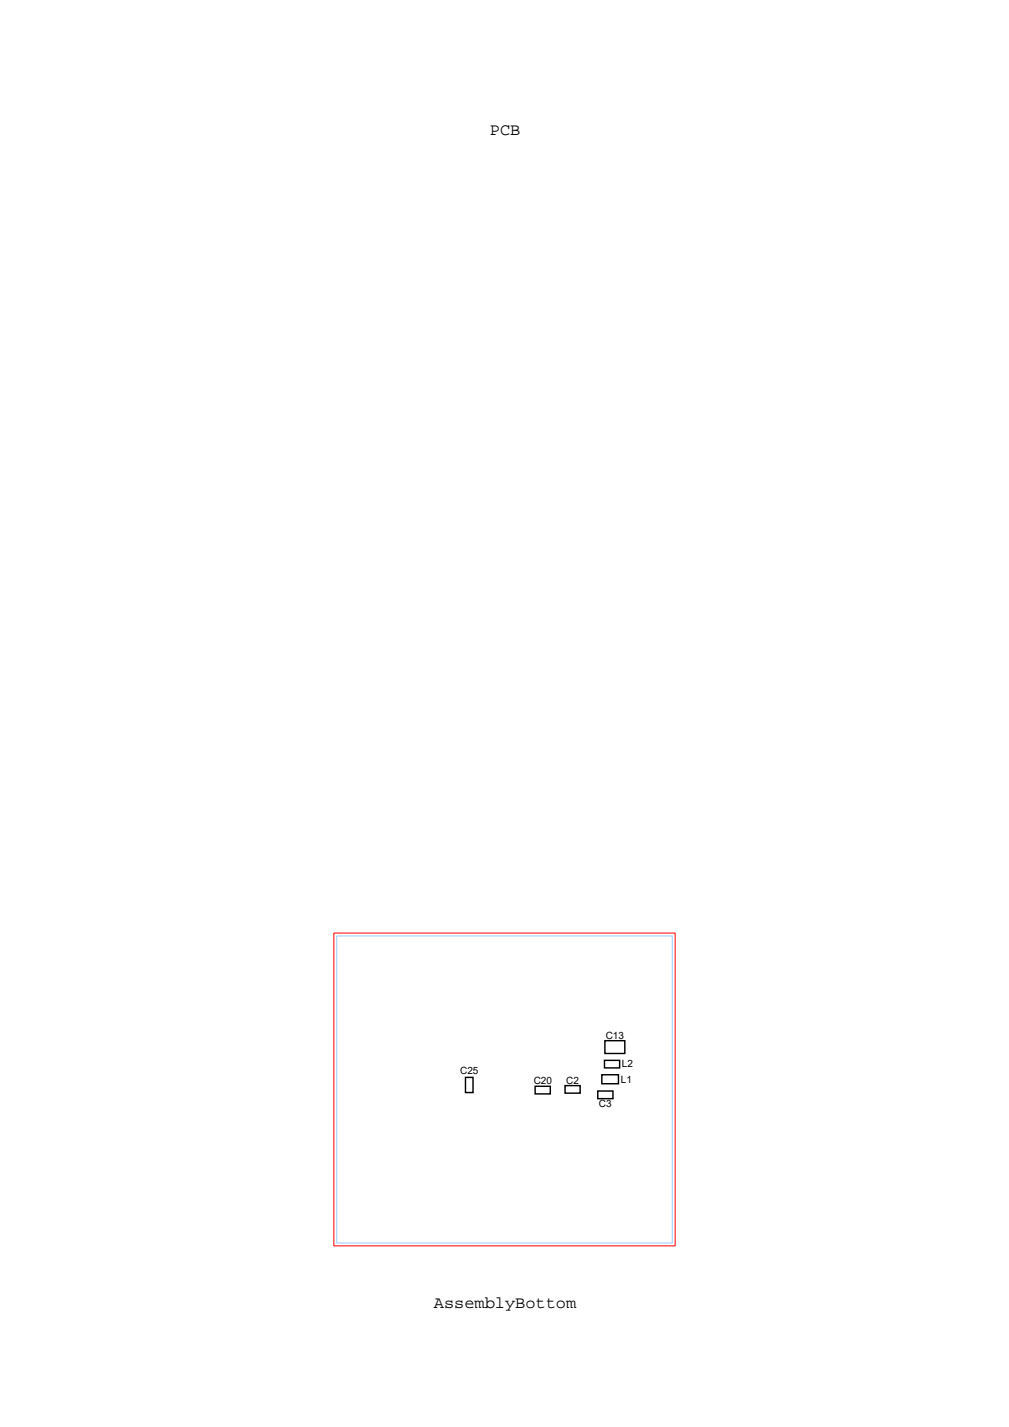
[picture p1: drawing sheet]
<svg xmlns="http://www.w3.org/2000/svg" width="210mm" height="297mm" viewBox="0 0 210 297" stroke-linecap="round" stroke-linejoin="round" font-family="sans-serif">
<defs><g id="words">
<g font-size="3.5">
<text x="102" y="28.2">PCB</text>
<text x="90.3" y="272.3">AssemblyBottom</text>
</g>
<g font-size="2.1">
<text x="126.1" y="216.2">C13</text>
<text x="95.8" y="223.6">C25</text>
<text x="111.1" y="225.6">C20</text>
<text x="117.8" y="225.6">C2</text>
<text x="129.2" y="225.3">L1</text>
<text x="129.4" y="222.1">L2</text>
<text x="124.6" y="230.5">C3</text>
</g>
</g></defs>
<!-- layer: 1 -->
<path d="M125.9 216.6h4.1v2.7h-4.1zM96.9 224.2h1.5v3.2h-1.5zM111.4 226.1h3.1v1.6h-3.1zM117.6 225.9h3.1v1.6h-3.1zM124.4 227.1h3.2v1.6h-3.2zM125.3 223.7h3.4v1.8h-3.4zM125.8 220.7h3.2v1.5h-3.2z" fill="none" stroke="#000" stroke-width=".3"/>
<path d="M70.1 194.8h69.8v63.9h-69.8z" fill="none" stroke="#9cf" stroke-width=".21"/>
<path d="M69.5 194.2h71v65.1h-71z" fill="none" stroke="#f00" stroke-width=".21"/>
<use href="#words"/>
</svg>
